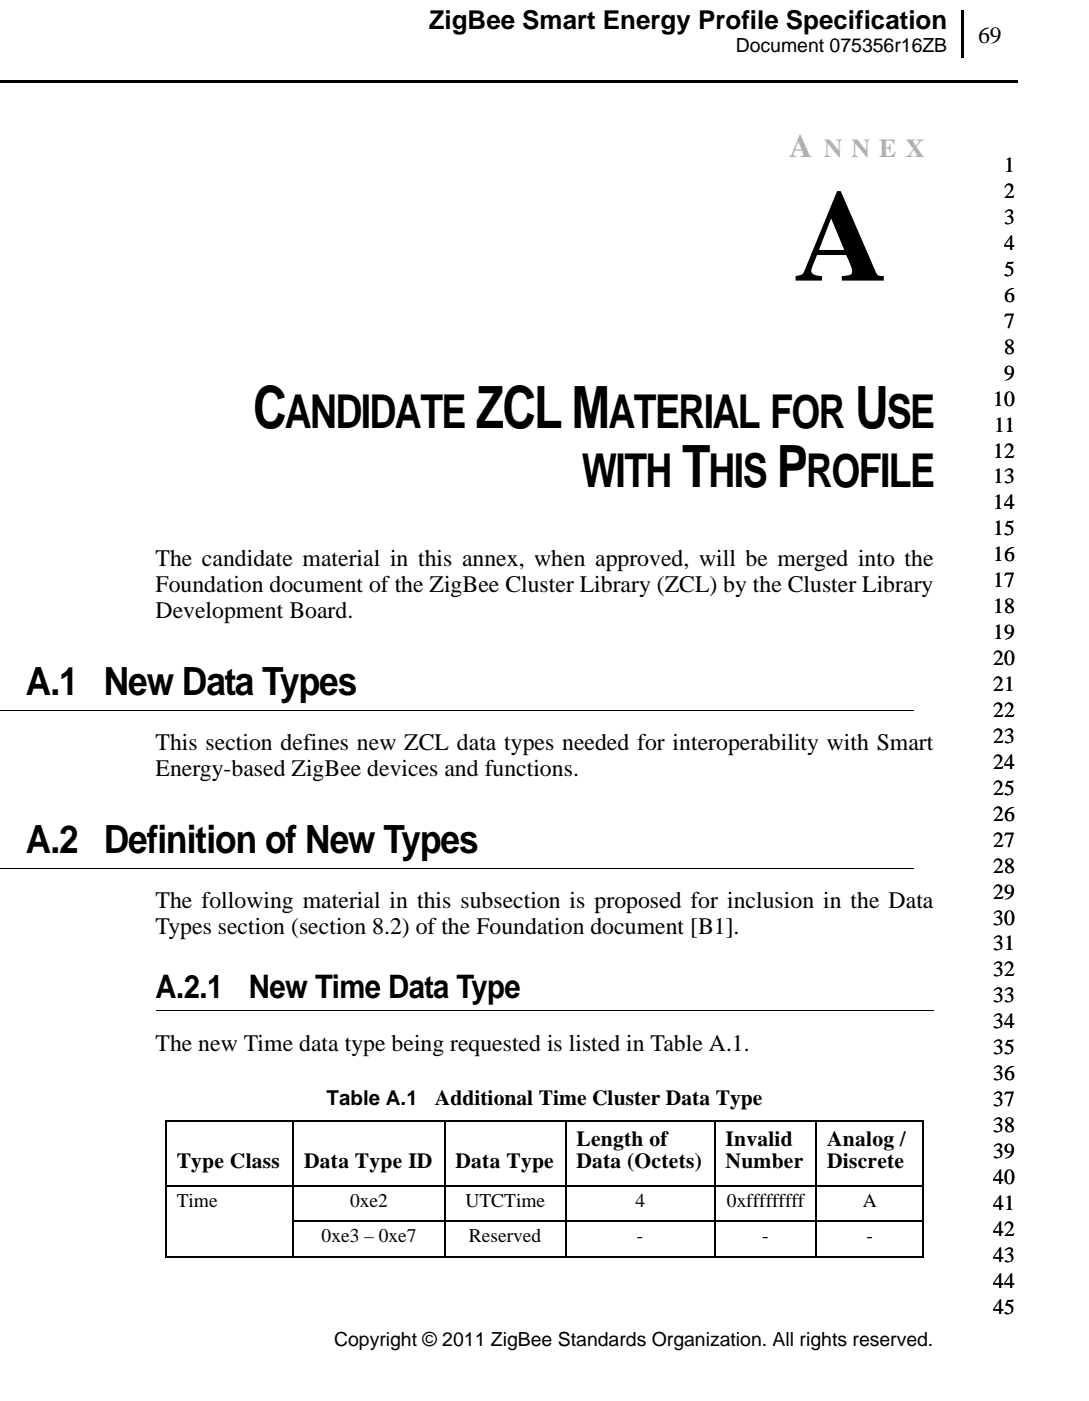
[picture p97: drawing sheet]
<svg xmlns="http://www.w3.org/2000/svg" width="178mm" height="229mm" viewBox="0 0 178 229" stroke-linecap="round" stroke-linejoin="round" font-family="sans-serif">
<defs><g id="words">
<text font-size="21.2" x="129.7" y="45.8">A</text>
<text font-size="9.5" fill="#fff" x="36.2" y="69.8">AC</text>
<g font-size="9.5">
<text x="77.7" y="69.8">ZCL M</text>
<text x="139.6" y="69.8">U</text>
<text x="111.4" y="79.5">T</text>
<text x="126.9" y="79.5">P</text>
</g>
<g font-size="7.6">
<text x="46.5" y="69.8">ANDIDATE</text>
<text x="99.4" y="69.8">ATERIAL FOR</text>
<text x="144.8" y="69.8">SE</text>
<text x="95" y="79.5">WITH</text>
<text x="115.7" y="79.5">HIS</text>
<text x="131.6" y="79.5">ROFILE</text>
</g>
<g font-size="6.3">
<text x="4.2" y="113.5">A.1 New Data Types</text>
<text x="4.2" y="139.2">A.2 Definition of New Types</text>
</g>
<text font-size="5.3" fill="#b3b3b3" x="128.8" y="25.7">A</text>
<g font-size="5.3">
<text x="25.4" y="162.9">A.2.1</text>
<text x="40.6" y="162.9">New Time Data Type</text>
</g>
<text font-size="4.2" x="70" y="4.7">ZigBee Smart Energy Profile Specification</text>
<text font-size="4.2" fill="#b3b3b3" x="134.5" y="25.7">N N E X</text>
<g font-size="3.9">
<text x="159.7" y="7.1">69</text>
<text x="25.4" y="92.4">The candidate material in this annex, when approved, will be merged into the</text>
<text x="25.4" y="96.6">Foundation document of the ZigBee Cluster Library (ZCL) by the Cluster Library</text>
<text x="25.4" y="100.9">Development Board.</text>
<text x="25.4" y="122.4">This section defines new ZCL data types needed for interoperability with Smart</text>
<text x="25.4" y="126.6">Energy-based ZigBee devices and functions.</text>
<text x="25.4" y="148.1">The following material in this subsection is proposed for inclusion in the Data</text>
<text x="25.4" y="152.4">Types section (section 8.2) of the Foundation document [B1].</text>
<text x="25.4" y="171.4">The new Time data type being requested is listed in Table A.1.</text>
</g>
<g font-size="3.5">
<text x="164" y="28.1">1</text>
<text x="164" y="32.3">2</text>
<text x="164" y="36.6">3</text>
<text x="164" y="40.8">4</text>
<text x="164" y="45">5</text>
<text x="164" y="49.3">6</text>
<text x="164" y="53.5">7</text>
<text x="164" y="57.7">8</text>
<text x="164" y="62">9</text>
<text x="162.2" y="66.2">10</text>
<text x="162.3" y="70.4">11</text>
<text x="162.2" y="74.7">12</text>
<text x="162.2" y="78.9">13</text>
<text x="162.2" y="83.1">14</text>
<text x="162.2" y="87.4">15</text>
<text x="162.2" y="91.6">16</text>
<text x="162.2" y="95.8">17</text>
<text x="162.2" y="100.1">18</text>
<text x="162.2" y="104.3">19</text>
<text x="162.2" y="108.5">20</text>
<text x="162.2" y="112.8">21</text>
<text x="162.2" y="117">22</text>
<text x="162.2" y="121.2">23</text>
<text x="162.2" y="125.5">24</text>
<text x="162.2" y="129.7">25</text>
<text x="162.2" y="133.9">26</text>
<text x="162.2" y="138.2">27</text>
<text x="162.2" y="142.4">28</text>
<text x="162.2" y="146.6">29</text>
<text x="162.2" y="150.9">30</text>
<text x="162.2" y="155.1">31</text>
<text x="162.2" y="159.3">32</text>
<text x="162.2" y="163.6">33</text>
<text x="162.2" y="167.8">34</text>
<text x="162.2" y="172">35</text>
<text x="162.2" y="176.3">36</text>
<text x="71" y="180.4">Additional Time Cluster Data Type</text>
<text x="162.2" y="180.5">37</text>
<text x="162.2" y="184.7">38</text>
<text x="28.9" y="190.6">Type Class</text>
<text x="49.7" y="190.6">Data Type ID</text>
<text x="74.4" y="190.6">Data Type</text>
<text x="94.1" y="187.1">Length of</text>
<text x="94.1" y="190.6">Data (Octets)</text>
<text x="118.5" y="187.1">Invalid</text>
<text x="118.5" y="190.6">Number</text>
<text x="135" y="187.1">Analog /</text>
<text x="135" y="190.6">Discrete</text>
<text x="162.2" y="189">39</text>
<text x="162.2" y="193.2">40</text>
<text x="162.2" y="197.4">41</text>
<text x="162.2" y="201.7">42</text>
<text x="162.2" y="205.9">43</text>
<text x="162.2" y="210.1">44</text>
<text x="162.2" y="214.4">45</text>
</g>
<text font-size="3.3" x="53.3" y="180.4">Table A.1</text>
<g font-size="3.2">
<text x="120.1" y="8.5">Document 075356r16ZB</text>
<text x="28.9" y="197">Time</text>
<text x="57.2" y="197">0xe2</text>
<text x="76" y="197">UTCTime</text>
<text x="103.8" y="197">4</text>
<text x="118.7" y="197">0xfffffffff</text>
<text x="140.9" y="197">A</text>
<text x="52.5" y="202.7">0xe3 – 0xe7</text>
<text x="76.6" y="202.7">Reserved</text>
<text x="104" y="202.7">-</text>
<text x="124.5" y="202.7">-</text>
<text x="141.5" y="202.7">-</text>
<text x="54.5" y="219.6">Copyright © 2011 ZigBee Standards Organization. All rights reserved.</text>
</g>
</g></defs>
<path d="M0 13.2h166.2M157.2 1.8v7.6" fill="none" stroke="#000" stroke-width=".36"/>
<path d="M157 1.7h.4v.1h-.4z" fill="#000"/>
<path d="M0 115.6h152.4v.7h-152.4z" fill="#fff"/>
<path d="M0 115.9h149.2" fill="none" stroke="#000" stroke-width=".16"/>
<path d="M0 141.3h152.4v.7h-152.4z" fill="#fff"/>
<path d="M0 141.7h149.2" fill="none" stroke="#000" stroke-width=".16"/>
<path d="M25.4 164.6h127v.7h-127z" fill="#fff"/>
<path d="M25.4 164.9h127" fill="none" stroke="#000" stroke-width=".16"/>
<path d="M27 183h123.8M27 193.5h123.8M27.1 183v22M47.8 199.3h103M47.9 182.9v22.2M72.6 182.9v22.2M92.4 182.9v22.2M116.7 182.9v22.2M133.3 182.9v22.2M150.7 183v22M27 205h123.8" fill="none" stroke="#000" stroke-width=".17"/>
<path d="M0 13.2h165.1" fill="none" stroke="#000" stroke-width=".36"/>
<use href="#words"/>
</svg>
